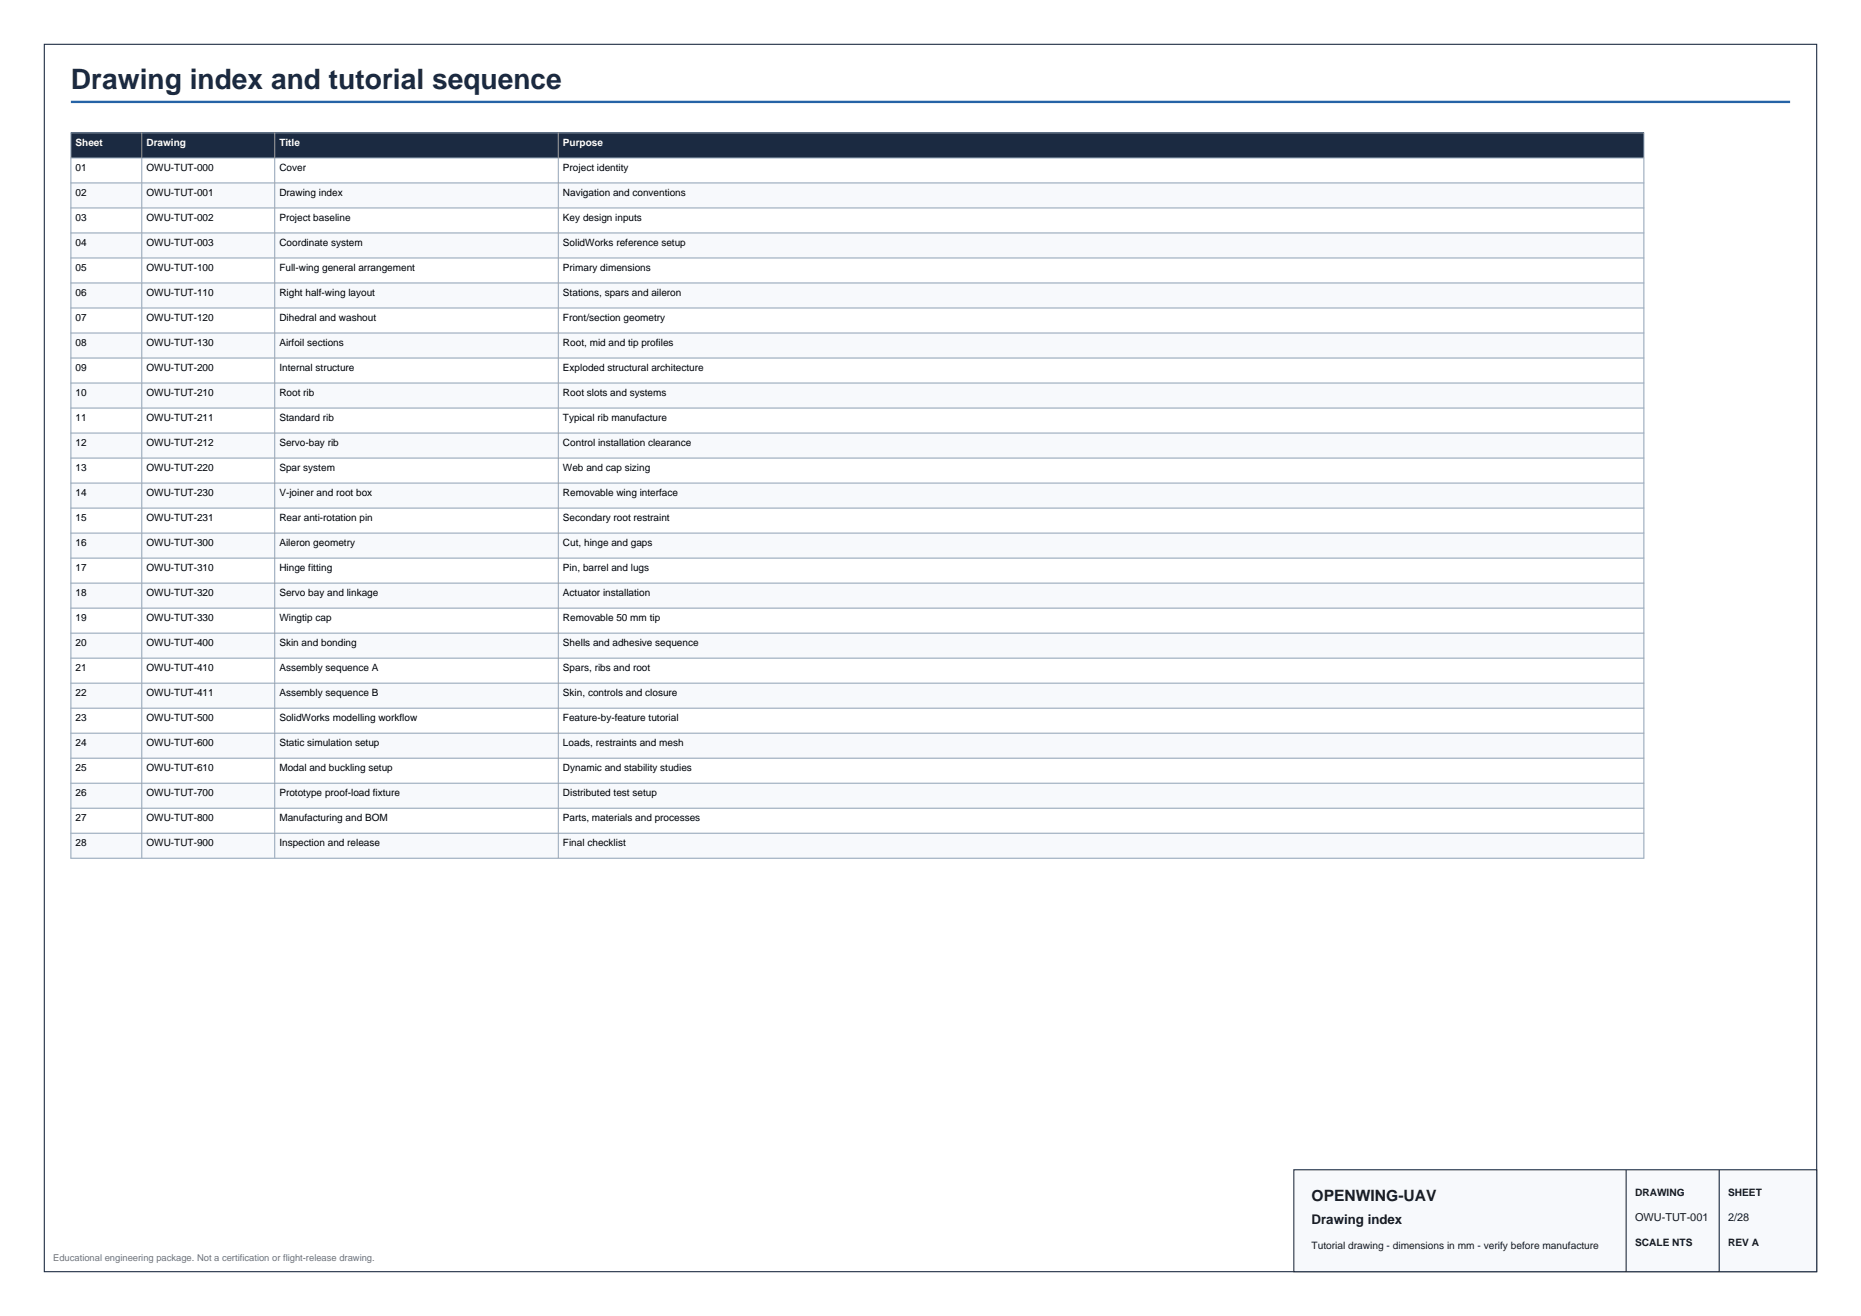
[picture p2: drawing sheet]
<svg xmlns="http://www.w3.org/2000/svg" width="420mm" height="297mm" viewBox="0 0 420 297" stroke-linecap="round" stroke-linejoin="round" font-family="sans-serif">
<defs><g id="words">
<text font-size="6.3" fill="#1b2a41" x="16" y="20">Drawing index and tutorial sequence</text>
<text font-size="3.5" fill="#111827" x="296" y="271">OPENWING-UAV</text>
<text font-size="3" fill="#111827" x="296" y="276.2">Drawing index</text>
<g font-size="2.5" fill="#111827">
<text x="369" y="275.5">OWU-TUT-001</text>
<text x="390" y="275.5">2/28</text>
</g>
<g font-size="2.3" fill="#fff">
<text x="17.1" y="33">Sheet</text>
<text x="33.1" y="33">Drawing</text>
<text x="63.1" y="33">Title</text>
<text x="127.1" y="33">Purpose</text>
</g>
<g font-size="2.3">
<text x="17.1" y="38.6">01</text>
<text x="33.1" y="38.6">OWU-TUT-000</text>
<text x="63.1" y="38.6">Cover</text>
<text x="127.1" y="38.6">Project identity</text>
<text x="17.1" y="44.3">02</text>
<text x="33.1" y="44.3">OWU-TUT-001</text>
<text x="63.1" y="44.3">Drawing index</text>
<text x="127.1" y="44.3">Navigation and conventions</text>
<text x="17.1" y="49.9">03</text>
<text x="33.1" y="49.9">OWU-TUT-002</text>
<text x="63.1" y="49.9">Project baseline</text>
<text x="127.1" y="49.9">Key design inputs</text>
<text x="17.1" y="55.5">04</text>
<text x="33.1" y="55.5">OWU-TUT-003</text>
<text x="63.1" y="55.5">Coordinate system</text>
<text x="127.1" y="55.5">SolidWorks reference setup</text>
<text x="17.1" y="61.2">05</text>
<text x="33.1" y="61.2">OWU-TUT-100</text>
<text x="63.1" y="61.2">Full-wing general arrangement</text>
<text x="127.1" y="61.2">Primary dimensions</text>
<text x="17.1" y="66.8">06</text>
<text x="33.1" y="66.8">OWU-TUT-110</text>
<text x="63.1" y="66.8">Right half-wing layout</text>
<text x="127.1" y="66.8">Stations, spars and aileron</text>
<text x="17.1" y="72.5">07</text>
<text x="33.1" y="72.5">OWU-TUT-120</text>
<text x="63.1" y="72.5">Dihedral and washout</text>
<text x="127.1" y="72.5">Front/section geometry</text>
<text x="17.1" y="78.1">08</text>
<text x="17.1" y="83.8">09</text>
<text x="33.1" y="78.1">OWU-TUT-130</text>
<text x="33.1" y="83.8">OWU-TUT-200</text>
<text x="63.1" y="78.1">Airfoil sections</text>
<text x="63.1" y="83.8">Internal structure</text>
<text x="127.1" y="78.1">Root, mid and tip profiles</text>
<text x="127.1" y="83.8">Exploded structural architecture</text>
<text x="17.1" y="89.4">10</text>
<text x="33.1" y="89.4">OWU-TUT-210</text>
<text x="63.1" y="89.4">Root rib</text>
<text x="127.1" y="89.4">Root slots and systems</text>
<text x="17.1" y="95.1">11</text>
<text x="33.1" y="95.1">OWU-TUT-211</text>
<text x="63.1" y="95.1">Standard rib</text>
<text x="127.1" y="95.1">Typical rib manufacture</text>
<text x="17.1" y="100.7">12</text>
<text x="33.1" y="100.7">OWU-TUT-212</text>
<text x="63.1" y="100.7">Servo-bay rib</text>
<text x="127.1" y="100.7">Control installation clearance</text>
<text x="17.1" y="106.3">13</text>
<text x="33.1" y="106.3">OWU-TUT-220</text>
<text x="63.1" y="106.3">Spar system</text>
<text x="127.1" y="106.3">Web and cap sizing</text>
<text x="17.1" y="112">14</text>
<text x="33.1" y="112">OWU-TUT-230</text>
<text x="63.1" y="112">V-joiner and root box</text>
<text x="127.1" y="112">Removable wing interface</text>
<text x="17.1" y="117.6">15</text>
<text x="33.1" y="117.6">OWU-TUT-231</text>
<text x="63.1" y="117.6">Rear anti-rotation pin</text>
<text x="127.1" y="117.6">Secondary root restraint</text>
<text x="17.1" y="123.3">16</text>
<text x="33.1" y="123.3">OWU-TUT-300</text>
<text x="63.1" y="123.3">Aileron geometry</text>
<text x="127.1" y="123.3">Cut, hinge and gaps</text>
<text x="17.1" y="128.9">17</text>
<text x="33.1" y="128.9">OWU-TUT-310</text>
<text x="63.1" y="128.9">Hinge fitting</text>
<text x="127.1" y="128.9">Pin, barrel and lugs</text>
<text x="17.1" y="134.6">18</text>
<text x="33.1" y="134.6">OWU-TUT-320</text>
<text x="63.1" y="134.6">Servo bay and linkage</text>
<text x="127.1" y="134.6">Actuator installation</text>
<text x="17.1" y="140.2">19</text>
<text x="33.1" y="140.2">OWU-TUT-330</text>
<text x="63.1" y="140.2">Wingtip cap</text>
<text x="127.1" y="140.2">Removable 50 mm tip</text>
<text x="17.1" y="145.9">20</text>
<text x="33.1" y="145.9">OWU-TUT-400</text>
<text x="63.1" y="145.9">Skin and bonding</text>
<text x="127.1" y="145.9">Shells and adhesive sequence</text>
<text x="17.1" y="151.5">21</text>
<text x="33.1" y="151.5">OWU-TUT-410</text>
<text x="63.1" y="151.5">Assembly sequence A</text>
<text x="127.1" y="151.5">Spars, ribs and root</text>
<text x="17.1" y="157.1">22</text>
<text x="33.1" y="157.1">OWU-TUT-411</text>
<text x="63.1" y="157.1">Assembly sequence B</text>
<text x="127.1" y="157.1">Skin, controls and closure</text>
<text x="17.1" y="162.8">23</text>
<text x="33.1" y="162.8">OWU-TUT-500</text>
<text x="63.1" y="162.8">SolidWorks modelling workflow</text>
<text x="127.1" y="162.8">Feature-by-feature tutorial</text>
<text x="17.1" y="168.4">24</text>
<text x="33.1" y="168.4">OWU-TUT-600</text>
<text x="63.1" y="168.4">Static simulation setup</text>
<text x="127.1" y="168.4">Loads, restraints and mesh</text>
<text x="17.1" y="174.1">25</text>
<text x="17.1" y="179.7">26</text>
<text x="33.1" y="174.1">OWU-TUT-610</text>
<text x="33.1" y="179.7">OWU-TUT-700</text>
<text x="63.1" y="174.1">Modal and buckling setup</text>
<text x="63.1" y="179.7">Prototype proof-load fixture</text>
<text x="127.1" y="174.1">Dynamic and stability studies</text>
<text x="127.1" y="179.7">Distributed test setup</text>
<text x="17.1" y="185.4">27</text>
<text x="33.1" y="185.4">OWU-TUT-800</text>
<text x="63.1" y="185.4">Manufacturing and BOM</text>
<text x="127.1" y="185.4">Parts, materials and processes</text>
<text x="17.1" y="191">28</text>
<text x="33.1" y="191">OWU-TUT-900</text>
<text x="63.1" y="191">Inspection and release</text>
<text x="127.1" y="191">Final checklist</text>
</g>
<g font-size="2.3" fill="#111827">
<text x="369" y="270">DRAWING</text>
<text x="390" y="270">SHEET</text>
<text x="296" y="281.8">Tutorial drawing - dimensions in mm - verify before manufacture</text>
<text x="369" y="281.2">SCALE NTS</text>
<text x="390" y="281.2">REV A</text>
</g>
<text font-size="2.1" fill="#667085" x="12" y="284.5">Educational engineering package. Not a certification or flight-release drawing.</text>
</g></defs>
<path d="M16 23h388" fill="none" stroke="#2563a6" stroke-width=".53"/>
<path d="M16 30h355v5.6h-355z" fill-rule="evenodd" fill="#1b2a41"/>
<g fill="#f7f9fc">
<path d="M16 41.3h355v5.6h-355z" fill-rule="evenodd"/>
<path d="M16 52.6h355v5.6h-355z" fill-rule="evenodd"/>
<path d="M16 63.9h355v5.6h-355z" fill-rule="evenodd"/>
<path d="M16 75.2h355v5.6h-355z" fill-rule="evenodd"/>
<path d="M16 86.4h355v5.7h-355z" fill-rule="evenodd"/>
<path d="M16 97.7h355v5.7h-355z" fill-rule="evenodd"/>
<path d="M16 109h355v5.7h-355z" fill-rule="evenodd"/>
<path d="M16 120.3h355v5.7h-355z" fill-rule="evenodd"/>
<path d="M16 131.6h355v5.6h-355z" fill-rule="evenodd"/>
<path d="M16 142.9h355v5.6h-355z" fill-rule="evenodd"/>
<path d="M16 154.2h355v5.6h-355z" fill-rule="evenodd"/>
<path d="M16 165.5h355v5.6h-355z" fill-rule="evenodd"/>
<path d="M16 176.8h355v5.6h-355z" fill-rule="evenodd"/>
<path d="M16 188h355v5.7h-355z" fill-rule="evenodd"/>
</g>
<g fill="none" stroke="#8fa1b4" stroke-width=".23">
<path d="M16 30h355v163.7h-355zM16 35.6h355M32 30v163.7M62 30v163.7M126 30v163.7M16 41.3h355M16 46.9h355M16 52.6h355M16 58.2h355M16 63.9h355M16 69.5h355M16 75.2h355"/>
<path d="M16 80.8h355M16 86.4h355M16 92.1h355M16 97.7h355M16 103.4h355M16 109h355M16 114.7h355M16 120.3h355M16 126h355M16 131.6h355M16 137.2h355M16 142.9h355"/>
<path d="M16 148.5h355M16 154.2h355M16 159.8h355M16 165.5h355M16 171.1h355M16 176.8h355M16 182.4h355M16 188h355"/>
</g>
<path d="M10 10h400v277h-400z" fill="none" stroke="#1b2a41" stroke-width=".25"/>
<path d="M292 264h118v23h-118z" fill-rule="evenodd" fill="#f7f9fc" stroke="#1b2a41" stroke-width=".25"/>
<path d="M367 264v23M388 264v23" fill="none" stroke="#1b2a41" stroke-width=".25"/>
<use href="#words"/>
</svg>
